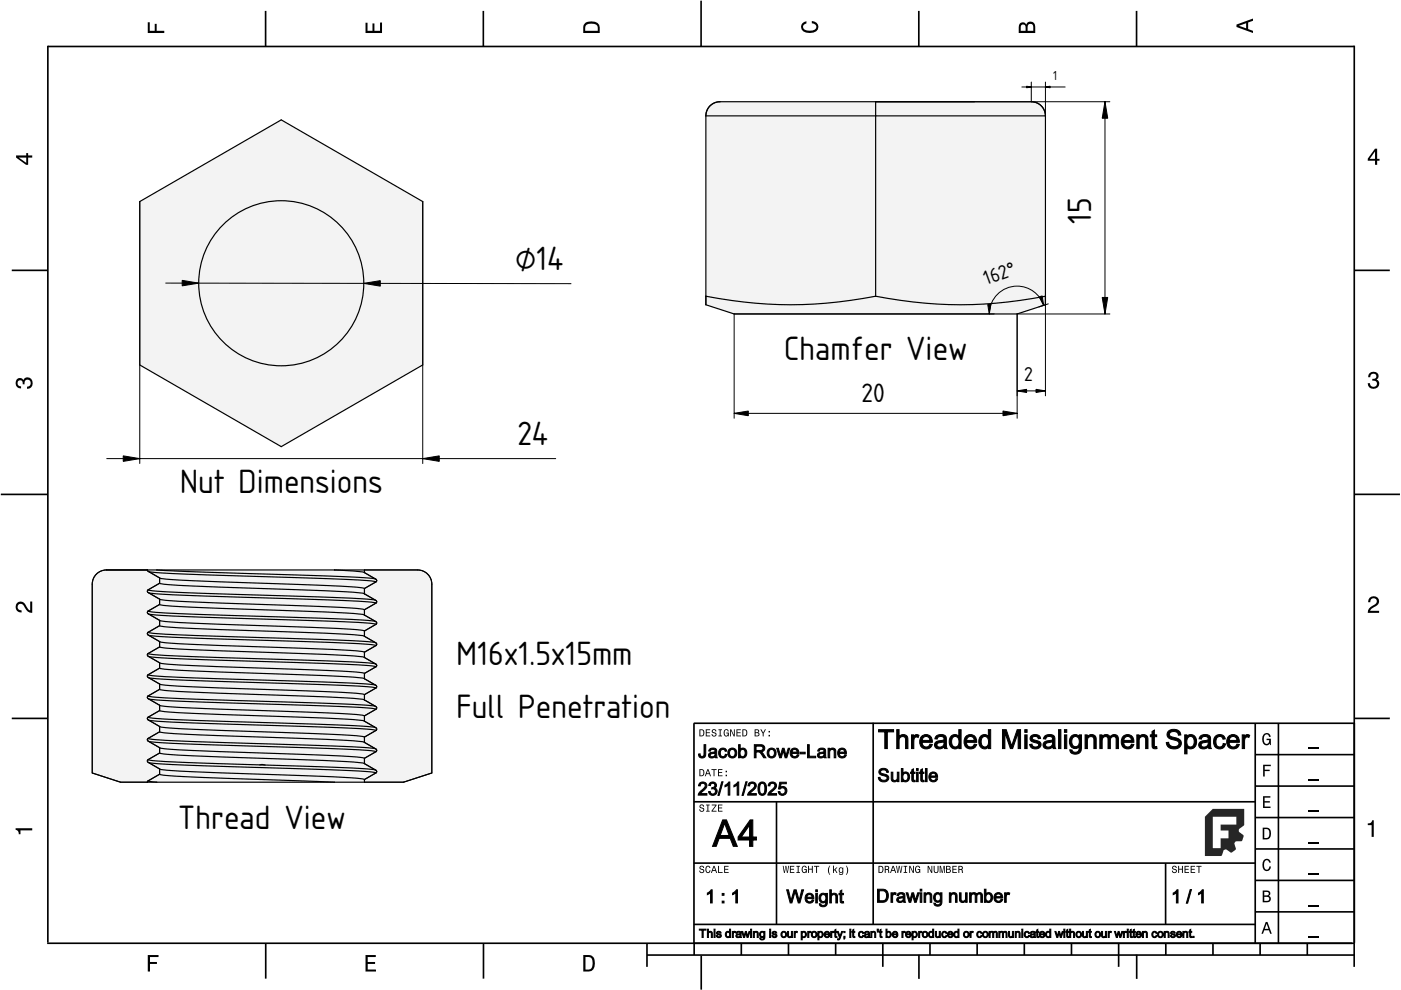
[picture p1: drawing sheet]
<svg xmlns="http://www.w3.org/2000/svg" width="297mm" height="210mm" viewBox="0 0 297 210" stroke-linecap="round" stroke-linejoin="round" font-family="sans-serif">
<defs><g id="words">
<g font-size="6.7">
<text x="231.3" y="47.4" transform="rotate(-90 231.3 47.4)">15</text>
<text x="109.2" y="57.2">⌀14</text>
<text x="166.2" y="76.4">Chamfer View</text>
<text x="109.7" y="94.3">24</text>
<text x="38.1" y="104.6">Nut Dimensions</text>
<text x="96.7" y="141">M16x1.5x15mm</text>
<text x="96.7" y="152.1">Full Penetration</text>
<text x="37.8" y="175.7">Thread View</text>
</g>
<text font-size="5.3" x="182.6" y="85.2">20</text>
<g font-size="4">
<text x="209.2" y="60.5" transform="rotate(-20 209.2 60.5)">162°</text>
<text x="217.2" y="80.8">2</text>
</g>
<text font-size="2.6" x="223.3" y="16.9">1</text>
</g></defs>
<g fill="none" stroke="#000" stroke-width=".35">
<path d="M10.1 9.9h277.1M10.1 9.7v190.1M56.3 2.3v7.6M102.5 2.3v7.6M148.6 .1v9.8M194.8 2.3v7.6M241 2.3v7.6M287.1 9.7v195.3M2.5 57.3h7.5M287.2 57.3h7.5M.2 104.8h10M287.2 104.8h9.6"/>
<path d="M2.5 152.3h7.5M147.1 153.3h140.1M147.1 153.3v46.7M185.1 153.2v42.8M266.1 160h21.1M266.1 153.3v46.7M271.1 153.3v46.7M287.2 152.3h7.5M147.1 170h119.1M164.6 170v26M266.1 180h21.1M266.1 173.3h21.1"/>
<path d="M266.1 166.7h21.1M10 200h277.2M56.3 200v7.5M102.5 200v7.5M137.2 200v5M147.1 196h119.1M147.1 183h119.1M147.2 200v2.5M157.2 200v2.5M167.2 200v2.5M177.2 200v2.5M187.2 200v5"/>
<path d="M197.2 200v2.5M207.2 200v2.5M217.2 200v2.5M227.2 200v2.5M237.2 200v5M247.1 183v13M247.2 200v2.5M257.2 200v2.5M266.1 193.3h21.1M266.1 186.7h21.1M267.2 200v2.5M277.2 200v2.5"/>
<path d="M137.1 202.5h150.1M148.7 202.6v7.2M194.8 202.4v5.1M241 202.4v5.1"/>
</g>
<g fill="#000">
<path d="M31.3 4.7h.5v1.8h1v-1.4h.4v1.4h1.6v.5h-3.5z" fill-rule="evenodd"/>
<path d="M77.5 4.8h.4v1.7h1.1v-1.5h.4v1.5h1.2v-1.7h.4v2.2h-3.5z" fill-rule="evenodd"/>
<path d="M124.1 4.9a2.19 2.19 0 0 0-.4 2.1h3.5v-1.2a1.42 1.42 0 0 0-1.8-1.3zM124.4 5.2a2.14 2.14 0 0 1 2.3 .3v1h-2.6v-1z" fill-rule="evenodd"/>
<path d="M170.1 4.9l.9-.4v.5a.7 .7 0 0 0-.7 .5 .7 .7 0 0 0 .3 .8 1.69 1.69 0 0 0 2.5-.6 .9 .9 0 0 0-1-.8v-.5a1.24 1.24 0 0 1 1.4 1.1 1.24 1.24 0 0 1-1 1.4 2.22 2.22 0 0 1-2.5-.7l-.2-.5z" fill-rule="evenodd"/>
<path d="M216.2 5l-.2 .8v1.2h3.5v-1.3a.98 .98 0 0 0-.7-1.1 .98 .98 0 0 0-1.2 .6 .84 .84 0 0 0-1.4-.2zM216.5 5.3a.54 .54 0 0 1 .7-.1 .54 .54 0 0 1 .2 .6v.7h-1zM218 5.2a.62 .62 0 0 1 .7-.1 .62 .62 0 0 1 .4 .6v.8h-1.2z" fill-rule="evenodd"/>
<path d="M262.2 5.2v.5l3.5 1.3v-.5l-1.1-.3v-1.4l1.1-.4v-.5zM262.7 5.5l1.5-.6v1.1z" fill-rule="evenodd"/>
<path d="M3.4 33v.4l2.1 1.5h.5v-1.5h.8v-.4h-.8v-.5h-.4v.5zM4 33.4h1.6v1.1z" fill-rule="evenodd"/>
<path d="M291.5 31.5l-1.5 2.1v.5h1.5v.8h.5v-.8h.5v-.4h-.5v-2.2zM291.5 32.1v1.6h-1.1z" fill-rule="evenodd"/>
<path d="M3.6 80.4a.86 .86 0 0 1 1.4 .2 1.06 1.06 0 0 1 1.2-.5 1.06 1.06 0 0 1 .7 1.2 1.1 1.1 0 0 1-1.2 1.1v-.4a.71 .71 0 0 0 .8-1 .71 .71 0 0 0-1.3-.1v.6h-.4a.61 .61 0 0 0-.3-.8 .61 .61 0 0 0-.8 .2 .61 .61 0 0 0 .2 .8l.6 .2v.5a1.15 1.15 0 0 1-1.2-.7 1.15 1.15 0 0 1 .3-1.3z" fill-rule="evenodd"/>
<path d="M290.4 79.1a1.08 1.08 0 0 1 1.3-.2 1.08 1.08 0 0 1 .5 1.3l-.3 .3a1.06 1.06 0 0 1 .5 1.3 1.06 1.06 0 0 1-1.2 .6 1.1 1.1 0 0 1-1.2-1.2h.5a.71 .71 0 0 0 .9 .8 .71 .71 0 0 0 .1-1.2l-.5-.1v-.4a.61 .61 0 0 0 .7-.3 .61 .61 0 0 0-.2-.8 .61 .61 0 0 0-.8 .2l-.2 .6h-.4z" fill-rule="evenodd"/>
<path d="M3.6 127.9a1.22 1.22 0 0 1 2 .7l.4 .6 .4 .2v-1.9h.4v2.4a1.8 1.8 0 0 1-1.7-1.4 .71 .71 0 0 0-.9-.5 .71 .71 0 0 0-.5 .9 .71 .71 0 0 0 .9 .5v.5a1.18 1.18 0 0 1-1.2-.7 1.18 1.18 0 0 1 .2-1.3z" fill-rule="evenodd"/>
<path d="M290.4 126.7a1.18 1.18 0 0 1 1.9 .3 1.18 1.18 0 0 1-1 1.7l-.5 .4-.3 .4h1.9v.4h-2.4a1.8 1.8 0 0 1 1.4-1.7 .71 .71 0 0 0 .5-.9 .71 .71 0 0 0-.9-.5 .71 .71 0 0 0-.5 .9h-.4z" fill-rule="evenodd"/>
<path d="M148.3 154.6v1.5h.5a.77 .77 0 0 0 .6-.7 .77 .77 0 0 0-.6-.8zM148.5 154.8a.58 .58 0 0 1 .6 .6 .58 .58 0 0 1-.6 .6zM149.6 154.6v1.5h1v-.1h-.8v-.6h.7v-.1h-.7v-.5h.8v-.2zM151 154.7a.53 .53 0 0 0 0 .6 .53 .53 0 0 0 .6 .2 .32 .32 0 0 1-.2 .5 .32 .32 0 0 1-.4-.4h-.1a.5 .5 0 0 0 .6 .6 .5 .5 0 0 0 .2-.9l-.4-.1a.28 .28 0 0 1-.1-.3 .28 .28 0 0 1 .3-.2 .28 .28 0 0 1 .2 .4h.2a.51 .51 0 0 0-.3-.5 .51 .51 0 0 0-.6 .1zM152.3 154.6v.2h.3v1.2h-.3v.1h.8v-.1h-.3v-1.2h.3v-.2zM153.6 154.8a.81 .81 0 0 0 .5 1.4l.3-.3 .1 .2v-.8h-.5v.2h.3l-.2 .5a.6 .6 0 0 1-.5-.6 .6 .6 0 0 1 .5-.6l.2 .3h.2l-.2-.4a.53 .53 0 0 0-.7 .1zM154.8 154.6v1.5h.2v-1.2l.6 1.2h.2v-1.5h-.2v1.3l-.6-1.3zM156.1 154.6v1.5h1v-.1h-.8v-.6h.7v-.1h-.7v-.5h.8v-.2zM157.4 154.6v1.5h.5a.77 .77 0 0 0 .6-.7 .77 .77 0 0 0-.6-.8zM157.6 154.8a.58 .58 0 0 1 .6 .6 .58 .58 0 0 1-.6 .6zM160 154.6v1.5h.6a.42 .42 0 0 0 .4-.3 .42 .42 0 0 0-.2-.5l.2-.2-.1-.4zM160.2 154.8h.3a.23 .23 0 0 1 .3 .2 .23 .23 0 0 1-.3 .3h-.3zM160.2 155.4h.3a.26 .26 0 0 1 .3 .3 .26 .26 0 0 1-.3 .3h-.3zM161.2 154.6l.5 .9v.6h.2v-.6l.5-.9h-.2l-.4 .7-.4-.7zM162.9 155.8v.3h.3v-.3zM162.9 155v.3h.3v-.3z" fill-rule="evenodd"/>
<path d="M267.9 155.8a.85 .85 0 0 1 .9-.4 .85 .85 0 0 1 .6 .8h-.3l-.1-.2a.49 .49 0 0 0-.4-.3 .49 .49 0 0 0-.5 .3 1.2 1.2 0 0 0 .4 1.7 .66 .66 0 0 0 .6-.8h-.6v-.3h1v1.4h-.2l-.1-.4-.3 .3a.85 .85 0 0 1-1.2-.6v-1.1z" fill-rule="evenodd"/>
<path d="M3.3 175.6h3.5v.5h-2.5v.8h-.3a.77 .77 0 0 0-.7-1z" fill-rule="evenodd"/>
<path d="M148.4 170.7a.53 .53 0 0 0 0 .6 .53 .53 0 0 0 .6 .2 .32 .32 0 0 1-.2 .5 .32 .32 0 0 1-.4-.4h-.2a.5 .5 0 0 0 .7 .5 .5 .5 0 0 0 .2-.8l-.4-.1a.28 .28 0 0 1-.1-.4 .28 .28 0 0 1 .3-.1 .28 .28 0 0 1 .2 .3h.2a.51 .51 0 0 0-.3-.4 .51 .51 0 0 0-.6 .1zM149.7 170.6v.2h.3v1.1h-.3v.2h.8v-.2h-.3v-1.1h.3v-.2zM150.9 170.6v.2h.8l-.9 1.3h1.1v-.2h-.8l.8-1.3zM152.2 170.6v1.5h1v-.2h-.8v-.5h.7v-.2h-.7v-.4h.8v-.2z" fill-rule="evenodd"/>
<path d="M148.3 163.1v1.5h.5a.77 .77 0 0 0 .6-.8 .77 .77 0 0 0-.6-.7zM148.5 163.3a.58 .58 0 0 1 .6 .5 .58 .58 0 0 1-.6 .6zM150 163.1l-.6 1.5h.2l.2-.5h.6l.1 .5h.2l-.5-1.5zM150.1 163.3l.2 .7h-.4zM150.8 163.1v.2h.5v1.3h.2v-1.3h.4v-.2zM152.2 163.1v1.5h1v-.2h-.8v-.5h.7v-.2h-.7v-.4h.8v-.2zM153.8 164.3v.3h.3v-.3zM153.8 163.4v.3h.3v-.3z" fill-rule="evenodd"/>
<path d="M267.8 168.8h1.5v.3h-1.2v.8h1.1v.3h-1.1v.8h1.3v.3h-1.6z" fill-rule="evenodd"/>
<path d="M267.8 162.1h1.6v.3h-1.3v.8h1.1v.3h-1.1v1.1h-.3z" fill-rule="evenodd"/>
<path d="M267.7 175.5v2.5h.8a1.37 1.37 0 0 0 .7-2.2 1.56 1.56 0 0 0-1.5-.3zM268.1 175.8a.98 .98 0 0 1 1.1 .7 .98 .98 0 0 1-.7 1.2h-.4z" fill-rule="evenodd"/>
<path d="M290 174.6a.77 .77 0 0 0 .9-.7h.4v3.5h-.5v-2.5h-.8z" fill-rule="evenodd"/>
<path d="M148.4 183.7a.53 .53 0 0 0 0 .6 .53 .53 0 0 0 .6 .2 .32 .32 0 0 1-.2 .5 .32 .32 0 0 1-.4-.4h-.2a.5 .5 0 0 0 .7 .5 .5 .5 0 0 0 .2-.8l-.4-.1a.28 .28 0 0 1-.1-.4 .28 .28 0 0 1 .3-.1 .28 .28 0 0 1 .2 .3h.2a.51 .51 0 0 0-.3-.4 .51 .51 0 0 0-.6 .1zM149.7 183.8l-.1 .2a.67 .67 0 0 0 0 .8 .67 .67 0 0 0 .9 .2l.1-.5h-.2l-.2 .4a.61 .61 0 0 1-.4-.6 .61 .61 0 0 1 .4-.6l.2 .3h.2l-.2-.3a.5 .5 0 0 0-.7 .1zM151.3 183.6l-.6 1.5h.2l.2-.5h.6l.1 .5h.2l-.5-1.5zM151.4 183.8l.2 .7h-.4zM152.2 183.6v1.5h1v-.2h-.8v-1.3zM153.5 183.6v1.5h1v-.2h-.8v-.5h.7v-.2h-.7v-.4h.8v-.2z" fill-rule="evenodd"/>
<path d="M166 183.6l.2 1.5h.2l.2-1.3 .2 1.3h.2l.3-1.5h-.2l-.2 1.3-.2-1.3h-.2l-.2 1.3-.2-1.3zM167.5 183.6v1.5h.9v-.2h-.7v-.5h.6v-.2h-.6v-.4h.7v-.2zM168.9 183.6v.2h.2v1.1h-.2v.2h.7v-.2h-.3v-1.1h.3v-.2zM170.1 183.8a.82 .82 0 0 0 .5 1.3l.3-.2 .2 .2v-.8h-.6v.2h.4l-.2 .4a.6 .6 0 0 1-.5-.6 .6 .6 0 0 1 .4-.6l.2 .3h.2l-.1-.3a.53 .53 0 0 0-.8 .1zM171.3 183.6v1.5h.2v-.7h.6v.7h.2v-1.5h-.2v.6h-.6v-.6zM172.6 183.6v.2h.4v1.3h.2v-1.3h.5v-.2zM175.9 183.5a1.35 1.35 0 0 0 .1 2 1.84 1.84 0 0 1 0-2zM176.6 183.5v1.6h.2v-.4l.2-.2 .3 .6h.3l-.5-.8 .5-.4h-.3l-.5 .5v-.9zM177.9 184a.59 .59 0 0 0-.1 .8 .59 .59 0 0 0 .7 .3l.1-.2a.31 .31 0 0 1-.1 .4 .31 .31 0 0 1-.5-.1h-.1a.47 .47 0 0 0 .5 .3 .47 .47 0 0 0 .4-.5v-1.1h-.2v.2l-.3-.2zM178.1 184.2l.1-.1a.42 .42 0 0 1 .4 .4 .42 .42 0 0 1-.4 .4l-.2-.2zM179.3 183.5a1.85 1.85 0 0 1 0 2 1.22 1.22 0 0 0 0-2z" fill-rule="evenodd"/>
<path d="M186.3 183.6v1.5h.5a.77 .77 0 0 0 .6-.8 .77 .77 0 0 0-.6-.7zM186.5 183.8a.58 .58 0 0 1 .6 .5 .58 .58 0 0 1-.6 .6zM187.6 183.6v1.5h.2v-.7a.45 .45 0 0 1 .5 .2 .45 .45 0 0 1 .1 .5l.2-.1-.3-.7a.42 .42 0 0 0 .2-.4 .42 .42 0 0 0-.4-.3zM187.8 183.8h.2a.26 .26 0 0 1 .3 .2 .26 .26 0 0 1-.3 .3h-.2zM189.3 183.6l-.6 1.5h.2l.2-.5h.6l.1 .5h.2l-.5-1.5zM189.4 183.8l.2 .7h-.5zM190 183.6l.3 1.5h.1l.3-1.3 .2 1.3h.2l.2-1.5h-.1l-.2 1.3-.2-1.3h-.2l-.2 1.3-.2-1.3zM191.6 183.6v.2h.3v1.1h-.3v.2h.7v-.2h-.2v-1.1h.2v-.2zM192.8 183.6v1.5h.2v-1.2l.5 1.2h.3v-1.5h-.2v1.2l-.6-1.2zM194.2 183.8a.81 .81 0 0 0 .5 1.3l.3-.2 .1 .2v-.8h-.5v.2h.3l-.2 .4a.6 .6 0 0 1-.5-.6 .6 .6 0 0 1 .5-.6l.2 .3h.2l-.2-.3a.53 .53 0 0 0-.7 .1zM196.7 183.6v1.5h.2v-1.2l.5 1.2h.3v-1.5h-.2v1.2l-.6-1.2zM198 183.6v.9a.52 .52 0 0 0 .5 .6 .52 .52 0 0 0 .5-.6v-.9h-.2v.9a.33 .33 0 0 1-.3 .4 .33 .33 0 0 1-.3-.4v-.9zM199.2 183.6v1.5h.2v-1.4l.3 1.4h.2l.2-1.4v1.4h.2v-1.5h-.3l-.2 1.3-.3-1.3zM200.6 183.6v1.5h.5a.42 .42 0 0 0 .5-.3 .42 .42 0 0 0-.3-.5l.2-.2-.1-.4zM200.8 183.8h.3a.23 .23 0 0 1 .2 .2 .23 .23 0 0 1-.2 .2h-.3zM200.8 184.4h.3a.26 .26 0 0 1 .3 .2 .26 .26 0 0 1-.3 .3h-.3zM201.9 183.6v1.5h1v-.2h-.8v-.5h.7v-.2h-.7v-.4h.8v-.2zM203.2 183.6v1.5h.2v-.7a.45 .45 0 0 1 .5 .2 .45 .45 0 0 1 .1 .5l.2-.1-.3-.7a.42 .42 0 0 0 .2-.4 .42 .42 0 0 0-.4-.3zM203.4 183.8h.2a.26 .26 0 0 1 .3 .2 .26 .26 0 0 1-.3 .3h-.2z" fill-rule="evenodd"/>
<path d="M248.6 183.7a.53 .53 0 0 0 0 .6 .53 .53 0 0 0 .6 .2 .32 .32 0 0 1-.2 .5 .32 .32 0 0 1-.3-.4h-.2a.5 .5 0 0 0 .6 .5 .5 .5 0 0 0 .2-.8l-.4-.1a.28 .28 0 0 1-.1-.4 .28 .28 0 0 1 .3-.1 .28 .28 0 0 1 .2 .3h.2a.51 .51 0 0 0-.3-.4 .51 .51 0 0 0-.6 .1zM249.8 183.6v1.5h.2v-.7h.6v.7h.2v-1.5h-.2v.6h-.6v-.6zM251.1 183.6v1.5h1v-.2h-.8v-.5h.7v-.2h-.7v-.4h.8v-.2zM252.4 183.6v1.5h1v-.2h-.8v-.5h.7v-.2h-.7v-.4h.8v-.2zM253.6 183.6v.2h.5v1.3h.2v-1.3h.5v-.2z" fill-rule="evenodd"/>
<path d="M268.4 195.5l-1 2.5h.4l.2-.8h1l.3 .8h.3l-.9-2.5zM268.5 195.8l.4 1.1h-.7z" fill-rule="evenodd"/>
<path d="M267.7 188.8v2.5h1a.7 .7 0 0 0 .7-.5 .7 .7 0 0 0-.4-.8 .61 .61 0 0 0 .3-.8 .61 .61 0 0 0-.7-.4zM268 189.1h.6a.38 .38 0 0 1 .4 .4 .38 .38 0 0 1-.5 .3h-.5zM268 190.2h.6a.44 .44 0 0 1 .5 .4 .44 .44 0 0 1-.5 .4h-.6z" fill-rule="evenodd"/>
<path d="M267.9 182.4a.85 .85 0 0 1 .9-.3 .85 .85 0 0 1 .6 .8h-.3l-.1-.2a.47 .47 0 0 0-.4-.3 .47 .47 0 0 0-.4 .2 1.21 1.21 0 0 0 .4 1.8 .64 .64 0 0 0 .5-.7h.4a.89 .89 0 0 1-.8 1 .89 .89 0 0 1-1-.7v-1.2z" fill-rule="evenodd"/>
<path d="M31.3 202.5h2.3v.4h-1.8v1.1h1.5v.4h-1.5v1.6h-.5z" fill-rule="evenodd"/>
<path d="M77.5 202.5h2.2v.4h-1.7v1.1h1.5v.4h-1.5v1.2h1.7v.4h-2.2z" fill-rule="evenodd"/>
<path d="M123.7 202.5v3.5h1.1a1.42 1.42 0 0 0 1.3-1.8 1.38 1.38 0 0 0-1.3-1.7zM124.1 202.9l1.1 .1a1.89 1.89 0 0 1 0 2.5l-1.1 .1z" fill-rule="evenodd"/>
</g>
<path d="M277.5 158.7h2.1M277.5 178.7h2.1M277.5 172h2.1M277.5 165.4h2.1M277.5 198.7h2.1M277.5 192h2.1M277.5 185.4h2.1" fill="none" stroke="#000" stroke-width=".25"/>
<g fill="#000" stroke="#000" stroke-width=".21">
<path d="M153.2 173.8h.8l2.3 5.6h-.8l-.7-1.7h-2.3l-.6 1.7h-.8zM153.6 174.4l-.9 2.7h1.9zM159.1 173.8h.5v3.7h.8v.6h-.8v1.3h-.7v-1.3h-2.4v-.6zM158.9 174.9l-1.7 2.6h1.7z"/>
<path d="M148.3 197h1.4v.2h-.6v1.6h-.2v-1.6h-.6zM150 197h.2v.6a.46 .46 0 0 1 .5-.1 .46 .46 0 0 1 .3 .5v.8h-.2v-.8a.31 .31 0 0 0-.4-.3 .31 .31 0 0 0-.2 .4v.7h-.2zM151.4 197h.2v.3h-.2zM151.4 197.5h.2v1.3h-.2zM152 197.6l.2-.1a.5 .5 0 0 1 .7 .3h-.2a.25 .25 0 0 0-.3-.2 .25 .25 0 0 0-.2 .3l.1 .1a.44 .44 0 0 1 .6 .2 .44 .44 0 0 1-.2 .5h-.7l-.1-.3h.2a.29 .29 0 0 0 .3 .3 .29 .29 0 0 0 .3-.4h-.1a.46 .46 0 0 1-.6-.2 .46 .46 0 0 1 0-.5zM153.9 197.6l.4-.1 .4 .1v-.6h.2v1.8h-.2v-.2a.62 .62 0 0 1-.9-.1 .62 .62 0 0 1 .1-.9zM154.1 197.8a.45 .45 0 0 0-.1 .6 .45 .45 0 0 0 .6 .1v-.7l-.3-.2zM155.3 197.5h.2v.2l.3-.2 .1 .2a.29 .29 0 0 0-.4 .1 .29 .29 0 0 0 0 .3v.7h-.2zM156.1 197.6h.1a.57 .57 0 0 1 .8-.1 .57 .57 0 0 1 .1 .7l.1 .6h-.2l-.1-.2a.45 .45 0 0 1-.6 .2 .45 .45 0 0 1-.1-.7l.7-.1a.32 .32 0 0 0-.3-.4 .32 .32 0 0 0-.3 .3h-.2zM156.3 198.3a.31 .31 0 0 0 .3 .4 .31 .31 0 0 0 .3-.4v-.2zM157.3 197.5h.2l.3 1 .2-1h.3l.2 1 .3-1h.2l-.4 1.3h-.2l-.3-1-.2 1h-.3zM159.1 197h.3v.3h-.3zM159.1 197.5h.3v1.3h-.3zM159.7 197.5h.2v.2a.46 .46 0 0 1 .6-.2 .46 .46 0 0 1 .3 .5v.8h-.3v-.8a.3 .3 0 0 0-.2-.4 .3 .3 0 0 0-.3 .3l-.1 .9h-.2zM161.2 197.6l.2-.1 .6 .1v-.1h.2v1.1a.56 .56 0 0 1-.4 .7 .56 .56 0 0 1-.7-.4h.2a.36 .36 0 0 0 .5 .2 .36 .36 0 0 0 .1-.5 .61 .61 0 0 1-.8-.1 .61 .61 0 0 1 .1-.9zM161.4 197.8a.44 .44 0 0 0-.1 .6 .44 .44 0 0 0 .6 .1 .44 .44 0 0 0 .1-.6 .44 .44 0 0 0-.6-.1zM163.2 197h.2v.3h-.2zM163.2 197.5h.2v1.3h-.2zM163.8 197.6l.2-.1a.5 .5 0 0 1 .7 .3h-.2a.25 .25 0 0 0-.3-.2 .25 .25 0 0 0-.2 .3l.1 .1a.44 .44 0 0 1 .6 .2 .44 .44 0 0 1-.2 .5h-.7l-.1-.3h.2a.29 .29 0 0 0 .3 .3 .29 .29 0 0 0 .3-.4h-.1a.46 .46 0 0 1-.6-.2 .46 .46 0 0 1 0-.5zM165.6 198.1a.65 .65 0 0 1 1.3 0 .65 .65 0 0 1-1.3 0zM165.9 197.8a.44 .44 0 0 0-.1 .7 .44 .44 0 0 0 .7-.2l-.1-.5-.2-.2zM167 197.5h.2v.7a.32 .32 0 0 0 .3 .4 .32 .32 0 0 0 .3-.4v-.7h.2v1.3h-.2v-.2a.46 .46 0 0 1-.5 .2 .46 .46 0 0 1-.3-.5zM168.4 197.5h.2v.2l.4-.2v.2a.29 .29 0 0 0-.3 .1 .29 .29 0 0 0-.1 .3v.7h-.2zM169.9 197.5h.2v.2a.59 .59 0 0 1 .9 .4 .59 .59 0 0 1-.9 .5v.7h-.2zM170.2 197.8l-.1 .6 .2 .2a.47 .47 0 0 0 .5-.5 .47 .47 0 0 0-.5-.4zM171.3 197.5h.2v.2l.3-.2 .1 .2a.29 .29 0 0 0-.4 .1 .29 .29 0 0 0 0 .3v.7h-.2zM172 198.1a.65 .65 0 0 1 1.3 0 .65 .65 0 0 1-1.3 0zM172.3 197.8a.44 .44 0 0 0 0 .7 .44 .44 0 0 0 .7-.2l-.1-.5-.3-.2zM173.4 197.5h.2v.2a.59 .59 0 0 1 .9 .4 .59 .59 0 0 1-.9 .5v.7h-.2zM173.7 197.8l-.1 .6 .2 .2a.47 .47 0 0 0 .5-.5 .47 .47 0 0 0-.5-.4zM174.9 197.6a.6 .6 0 0 1 .7-.1 .6 .6 0 0 1 .3 .7h-.9a.37 .37 0 0 0 .2 .4 .37 .37 0 0 0 .5-.2h.2a.65 .65 0 0 1-1 .3 .65 .65 0 0 1 0-1.1zM175.1 197.7l-.1 .3h.7l-.2-.3zM176.1 197.5h.2v.2l.4-.2 .1 .2a.29 .29 0 0 0-.4 .1 .29 .29 0 0 0-.1 .3v.7h-.2zM177 197.2l.2-.2v.5h.2v.2h-.2v.7l.3 .4a.32 .32 0 0 1-.4-.1 .32 .32 0 0 1-.1-.3v-.7h-.2zM177.5 197.5h.2l.4 1 .4-1h.2l-.5 1.3a.45 .45 0 0 1-.6 .5v-.2h.2l.2-.3zM178.9 197.5h.3v.2h-.3zM178.9 198.5h.3l-.1 .4-.1 .2zM180.2 197h.2v.3h-.2zM180.2 197.5h.2v1.3h-.2zM180.8 197.2l.2-.2v.5h.2v.2h-.2v.7l.3 .4a.32 .32 0 0 1-.4-.1 .32 .32 0 0 1-.1-.3v-.7h-.2zM182.2 197.6l.6-.1 .3 .4h-.2l-.1-.2a.44 .44 0 0 0-.6 .4 .44 .44 0 0 0 .6 .4l.1-.2h.2a.61 .61 0 0 1-.8 .4 .61 .61 0 0 1-.2-.9zM183.4 197.6h.1a.57 .57 0 0 1 .7-.1 .57 .57 0 0 1 .2 .7v.6h-.2l-.1-.2a.45 .45 0 0 1-.6 .2 .45 .45 0 0 1-.1-.7l.7-.1a.32 .32 0 0 0-.3-.4 .32 .32 0 0 0-.3 .3h-.2zM183.5 198.3a.31 .31 0 0 0 .3 .4 .31 .31 0 0 0 .3-.4v-.2zM184.6 197.5h.2v.2a.46 .46 0 0 1 .6-.2 .46 .46 0 0 1 .3 .5v.8h-.2v-.8a.3 .3 0 0 0-.3-.4 .3 .3 0 0 0-.3 .3l-.1 .9h-.2zM186 197h.2v.6h-.2zM186.6 197.2l.2-.2v.5h.2v.2h-.2v.7l.2 .4a.32 .32 0 0 1-.3-.1 .32 .32 0 0 1-.1-.3v-.7h-.2zM187.8 197h.3v.6a.59 .59 0 0 1 .9 .5 .59 .59 0 0 1-1 .5v.2h-.2zM188.2 197.8a.44 .44 0 0 0-.2 .6 .44 .44 0 0 0 .6 .1v-.7l-.2-.2zM189.3 197.6a.6 .6 0 0 1 .8-.1 .6 .6 0 0 1 .3 .7h-1a.37 .37 0 0 0 .3 .4 .37 .37 0 0 0 .4-.2h.3a.65 .65 0 0 1-1 .3 .65 .65 0 0 1-.1-1.1zM189.5 197.7l-.1 .3h.7l-.2-.3zM191.2 197.5h.2v.2l.4-.2 .1 .2a.29 .29 0 0 0-.4 .1 .29 .29 0 0 0-.1 .3v.7h-.2zM192.2 197.6a.6 .6 0 0 1 .7-.1 .6 .6 0 0 1 .3 .7h-1a.37 .37 0 0 0 .3 .4 .37 .37 0 0 0 .4-.2h.3a.65 .65 0 0 1-1 .3 .65 .65 0 0 1 0-1.1zM192.3 197.7l-.1 .3h.7l-.2-.3zM193.4 197.5h.2v.2a.59 .59 0 0 1 .9 .4 .59 .59 0 0 1-.9 .5v.7h-.2zM193.7 197.8l-.1 .6 .2 .2a.47 .47 0 0 0 .5-.5 .47 .47 0 0 0-.5-.4zM194.8 197.5h.2v.2l.4-.2v.2a.29 .29 0 0 0-.3 .1 .29 .29 0 0 0-.1 .3v.7h-.2zM195.5 198.1a.65 .65 0 0 1 1.3 0 .65 .65 0 0 1-1.3 0zM195.9 197.8a.44 .44 0 0 0-.1 .7 .44 .44 0 0 0 .7-.2l-.1-.5-.3-.2zM197 197.6l.4-.1 .3 .1v-.6h.3v1.8h-.2v-.2a.62 .62 0 0 1-.9-.1 .62 .62 0 0 1 .1-.9zM197.2 197.8a.45 .45 0 0 0-.2 .6 .45 .45 0 0 0 .7 .1v-.7l-.3-.2zM198.3 197.5h.2v.7a.32 .32 0 0 0 .4 .4 .32 .32 0 0 0 .2-.4v-.7h.3v1.3h-.2v-.2a.46 .46 0 0 1-.6 .2 .46 .46 0 0 1-.3-.5zM199.8 197.6l.6-.1 .4 .4h-.3l-.1-.2a.44 .44 0 0 0-.5 .4 .44 .44 0 0 0 .6 .4l.1-.2h.2a.61 .61 0 0 1-.9 .4 .61 .61 0 0 1-.2-.9zM201.1 197.6a.6 .6 0 0 1 .7-.1 .6 .6 0 0 1 .3 .7h-1a.37 .37 0 0 0 .3 .4 .37 .37 0 0 0 .4-.2h.3a.65 .65 0 0 1-1 .3 .65 .65 0 0 1 0-1.1zM201.2 197.7l-.1 .3h.7l-.2-.3zM202.4 197.6l.3-.1 .4 .1v-.6h.2v1.8h-.2v-.2a.62 .62 0 0 1-.8-.1 .62 .62 0 0 1 .1-.9zM202.5 197.8a.45 .45 0 0 0-.1 .6 .45 .45 0 0 0 .6 .1v-.7l-.2-.2zM204.3 198.1a.65 .65 0 0 1 1.3 0 .65 .65 0 0 1-1.3 0zM204.6 197.8a.44 .44 0 0 0-.1 .7 .44 .44 0 0 0 .7-.2l-.1-.5-.2-.2zM205.7 197.5h.2v.2l.4-.2v.2a.29 .29 0 0 0-.4 .1 .29 .29 0 0 0 0 .3v.7h-.2zM207.2 197.6l.7-.1 .3 .4h-.2l-.1-.2a.44 .44 0 0 0-.6 .4 .44 .44 0 0 0 .6 .4l.1-.2h.2a.61 .61 0 0 1-.9 .4 .61 .61 0 0 1-.1-.9zM208.3 198.1a.65 .65 0 0 1 1.3 0 .65 .65 0 0 1-1.3 0zM208.6 197.8a.44 .44 0 0 0 0 .7 .44 .44 0 0 0 .7-.2l-.1-.5-.3-.2zM209.7 197.5h.2v.2a.43 .43 0 0 1 .8 0l.2-.2 .4 .1 .1 1.2h-.2v-.8a.27 .27 0 0 0-.2-.4 .27 .27 0 0 0-.3 .3v.9h-.2v-.9a.29 .29 0 0 0-.4-.2 .29 .29 0 0 0-.2 .4v.7h-.2zM211.8 197.5h.2v.2a.43 .43 0 0 1 .7 0l.3-.2 .4 .1 .1 1.2h-.2v-.8a.27 .27 0 0 0-.2-.4 .27 .27 0 0 0-.3 .3v.9h-.3v-.9a.29 .29 0 0 0-.3-.2 .29 .29 0 0 0-.2 .4v.7h-.2zM213.8 197.5h.2v.7a.32 .32 0 0 0 .4 .4 .32 .32 0 0 0 .3-.4v-.7h.2v1.3h-.2v-.2a.46 .46 0 0 1-.6 .2 .46 .46 0 0 1-.3-.5zM215.2 197.5h.2v.2a.46 .46 0 0 1 .6-.2 .46 .46 0 0 1 .3 .5v.8h-.2v-.8a.3 .3 0 0 0-.3-.4 .3 .3 0 0 0-.3 .3v.9h-.3zM216.6 197h.3v.3h-.3zM216.6 197.5h.3v1.3h-.3zM217.3 197.6l.6-.1 .3 .4h-.2l-.1-.2a.44 .44 0 0 0-.5 .4 .44 .44 0 0 0 .5 .4l.2-.2h.2a.61 .61 0 0 1-.9 .4 .61 .61 0 0 1-.2-.9zM218.5 197.6h.1a.57 .57 0 0 1 .7-.1 .57 .57 0 0 1 .2 .7l.1 .6h-.3v-.2a.45 .45 0 0 1-.7 .2 .45 .45 0 0 1-.1-.7l.8-.1a.32 .32 0 0 0-.3-.4 .32 .32 0 0 0-.4 .3h-.2zM218.7 198.3a.31 .31 0 0 0 .2 .4 .31 .31 0 0 0 .4-.4v-.2zM219.8 197.2l.2-.2v.5h.2v.2h-.2v.7l.3 .4a.32 .32 0 0 1-.4-.1 .32 .32 0 0 1-.1-.3v-.7h-.1zM220.5 197.6a.6 .6 0 0 1 .7-.1 .6 .6 0 0 1 .3 .7h-.9a.37 .37 0 0 0 .3 .4 .37 .37 0 0 0 .4-.2h.2a.65 .65 0 0 1-.9 .3 .65 .65 0 0 1-.1-1.1zM220.7 197.7l-.1 .3h.7l-.2-.3zM221.8 197.6l.4-.1 .4 .1v-.6h.2v1.8h-.2v-.2a.62 .62 0 0 1-.9-.1 .62 .62 0 0 1 .1-.9zM222 197.8a.45 .45 0 0 0-.1 .6 .45 .45 0 0 0 .6 .1v-.7l-.3-.2zM223.7 197.5h.2l.3 1 .2-1h.3l.2 1 .3-1h.2l-.4 1.3h-.2l-.3-1-.2 1h-.2zM225.6 197h.2v.3h-.2zM225.6 197.5h.2v1.3h-.2zM226.2 197.2l.2-.2v.5h.2v.2h-.2v.7l.2 .4a.32 .32 0 0 1-.3-.1 .32 .32 0 0 1-.1-.3v-.7h-.2zM226.8 197h.2v.6a.46 .46 0 0 1 .5-.1 .46 .46 0 0 1 .3 .5v.8h-.2v-.8a.31 .31 0 0 0-.4-.3 .31 .31 0 0 0-.2 .4v.7h-.2zM228.1 198.1a.65 .65 0 0 1 1.3 0 .65 .65 0 0 1-1.3 0zM228.4 197.8a.44 .44 0 0 0 0 .7 .44 .44 0 0 0 .7-.2l-.1-.5-.3-.2zM229.5 197.5h.2v.7a.32 .32 0 0 0 .3 .4 .32 .32 0 0 0 .3-.4v-.7h.2v1.3h-.1v-.2a.46 .46 0 0 1-.6 .2 .46 .46 0 0 1-.3-.5zM231 197.2l.2-.2v.5h.2v.2h-.2v.7l.2 .4a.32 .32 0 0 1-.3-.1 .32 .32 0 0 1-.1-.3v-.7h-.2zM232.2 198.1a.65 .65 0 0 1 1.2 0 .65 .65 0 0 1-1.2 0zM232.5 197.8a.44 .44 0 0 0-.1 .7 .44 .44 0 0 0 .7-.2l-.1-.5-.2-.2zM233.5 197.5h.3v.7a.32 .32 0 0 0 .3 .4 .32 .32 0 0 0 .3-.4v-.7h.2v1.3h-.2v-.2a.46 .46 0 0 1-.6 .2 .46 .46 0 0 1-.3-.5zM235 197.5h.1v.2l.4-.2 .1 .2a.29 .29 0 0 0-.4 .1 .29 .29 0 0 0 0 .3v.7h-.2zM236.3 197.5h.2l.3 1 .3-1h.2l.2 1 .3-1h.2l-.4 1.3h-.2l-.2-1-.3 1h-.2zM238.2 197.5h.2v.2l.4-.2v.2a.29 .29 0 0 0-.3 .1 .29 .29 0 0 0-.1 .3v.7h-.2zM239 197h.2v.3h-.2zM239 197.5h.2v1.3h-.2zM239.6 197.2l.2-.2v.5h.2v.2h-.2v.7l.3 .4a.32 .32 0 0 1-.4-.1 .32 .32 0 0 1-.1-.3v-.7h-.1zM240.3 197.2l.2-.2v.5h.2v.2h-.2v.7l.2 .4a.32 .32 0 0 1-.3-.1 .32 .32 0 0 1-.1-.3v-.7h-.2zM241 197.6a.6 .6 0 0 1 .7-.1 .6 .6 0 0 1 .3 .7h-1a.37 .37 0 0 0 .3 .4 .37 .37 0 0 0 .5-.2h.2a.65 .65 0 0 1-1 .3 .65 .65 0 0 1 0-1.1zM241.2 197.7l-.1 .3h.7l-.2-.3zM242.2 197.5h.2v.2a.46 .46 0 0 1 .6-.2 .46 .46 0 0 1 .3 .5v.8h-.3v-.8a.3 .3 0 0 0-.2-.4 .3 .3 0 0 0-.3 .3l-.1 .9h-.2zM244.4 197.6l.6-.1 .3 .4h-.2l-.1-.2a.44 .44 0 0 0-.6 .4 .44 .44 0 0 0 .6 .4l.1-.2h.2a.61 .61 0 0 1-.8 .4 .61 .61 0 0 1-.2-.9zM245.4 198.1a.65 .65 0 0 1 1.3 0 .65 .65 0 0 1-1.3 0zM245.8 197.8a.44 .44 0 0 0-.1 .7 .44 .44 0 0 0 .7-.2l-.1-.5-.3-.2zM246.8 197.5h.2v.2a.46 .46 0 0 1 .6-.2 .46 .46 0 0 1 .3 .5v.8h-.2v-.8a.3 .3 0 0 0-.3-.4 .3 .3 0 0 0-.3 .3v.9h-.3zM248.3 197.6l.2-.1a.5 .5 0 0 1 .7 .3h-.2a.25 .25 0 0 0-.3-.2 .25 .25 0 0 0-.2 .3l.1 .1a.44 .44 0 0 1 .5 .2 .44 .44 0 0 1-.1 .5h-.7l-.2-.3h.3a.29 .29 0 0 0 .3 .3 .29 .29 0 0 0 .2-.4h-.1a.46 .46 0 0 1-.5-.2 .46 .46 0 0 1 0-.5zM249.6 197.6a.6 .6 0 0 1 .7-.1 .6 .6 0 0 1 .3 .7h-1a.37 .37 0 0 0 .3 .4 .37 .37 0 0 0 .5-.2h.2a.65 .65 0 0 1-1 .3 .65 .65 0 0 1 0-1.1zM249.8 197.7l-.2 .3h.8l-.2-.3zM250.8 197.5h.2v.2a.46 .46 0 0 1 .5-.2 .46 .46 0 0 1 .3 .5v.8h-.2v-.8a.3 .3 0 0 0-.2-.4 .3 .3 0 0 0-.4 .3v.9h-.2zM252.2 197.2l.3-.2v.5h.2v.2h-.2v.7l.2 .4a.32 .32 0 0 1-.4-.1 .32 .32 0 0 1-.1-.3v-.7h-.1zM252.9 198.5h.3v.3h-.3z"/>
</g>
<path d="M257.1 171.5l-1.6 1.7v8.3h3.3l.3-.2 .4-1 .3-.2 1.1 .6h.3l.8-.6-.3-1.3 .2-.3 1.2-.1 .3-.2 .3-1-1-.9v-.3l1.1-1v-3.5zM257.1 173.2h5v1.6h-3.3v1.3h1.7v1.6h-1.7v2.1h-1.7z" fill-rule="evenodd" fill="#212529"/>
<g fill="#000" stroke="#000" stroke-width=".21">
<path d="M149.3 157.9h.3v1.9a.77 .77 0 0 1-.7 .9 .77 .77 0 0 1-.8-.8l.3-.1a.43 .43 0 0 0 .5 .6 .43 .43 0 0 0 .4-.6zM150.4 158.9a.87 .87 0 0 1 1-.3 .87 .87 0 0 1 .6 .8l.1 1.3h-.4l-.1-.3a.74 .74 0 0 1-.9 .3 .74 .74 0 0 1-.4-.8l.4-.3 .9-.2a.51 .51 0 0 0-.4-.5 .51 .51 0 0 0-.6 .4l-.3-.1zM150.7 159.9a.36 .36 0 0 0 0 .5 .36 .36 0 0 0 .5 0l.4-.3v-.4zM152.7 158.8a.86 .86 0 0 1 1.4 .4l-.3 .1a.55 .55 0 0 0-.8-.4 .55 .55 0 0 0-.3 .8 .55 .55 0 0 0 .4 .7 .55 .55 0 0 0 .7-.5l.3 .1a.93 .93 0 0 1-1.2 .6 .93 .93 0 0 1-.5-1.3zM154.6 158.8a1.01 1.01 0 0 1 1.5 .2 1.01 1.01 0 0 1-.2 1.4 1.01 1.01 0 0 1-1.5-.2v-.9zM154.8 159.1a.74 .74 0 0 0-.1 .9 .74 .74 0 0 0 .9 .3 .73 .73 0 0 0 .3-1 .73 .73 0 0 0-1.1-.2zM156.6 157.9h.3v1a.88 .88 0 0 1 1.2-.1 .88 .88 0 0 1 .2 1.1 .79 .79 0 0 1-.5 .8 .79 .79 0 0 1-.9-.3v.3h-.3zM157.1 159.1a.73 .73 0 0 0-.2 .9 .73 .73 0 0 0 .8 .3 .74 .74 0 0 0 .3-.9 .74 .74 0 0 0-.8-.4zM159.9 157.9h1.3a.77 .77 0 0 1 .9 .6 .77 .77 0 0 1-.7 .9l1 1.3h-.5l-.7-1.1-.5-.2h-.4v1.3h-.4zM160.3 158.2v.9h.8a.48 .48 0 0 0 .7-.4 .48 .48 0 0 0-.6-.5zM163 158.8a1.01 1.01 0 0 1 1.4 .2 1.01 1.01 0 0 1-.2 1.4 1.01 1.01 0 0 1-1.4-.2l-.1-.9zM163.2 159.1a.74 .74 0 0 0-.2 .9 .74 .74 0 0 0 .9 .3 .73 .73 0 0 0 .3-1 .73 .73 0 0 0-1-.2zM164.7 158.7h.3l.5 1.5 .4-1.5h.3l.5 1.5 .4-1.5h.3l-.6 2h-.3l-.4-1.6-.4 1.6h-.4zM167.8 158.9a.94 .94 0 0 1 1.1-.2 .94 .94 0 0 1 .5 1h-1.5a.59 .59 0 0 0 .4 .7 .59 .59 0 0 0 .7-.4l.4 .1a1 1 0 0 1-1.4 .5 1 1 0 0 1-.3-1.5zM168.1 159l-.2 .5h1.1a.56 .56 0 0 0-.3-.6 .56 .56 0 0 0-.6 .1zM169.7 159.5h1v.3h-1zM171.2 157.9h.4v2.4h1.3v.4h-1.7zM173.5 158.9a.87 .87 0 0 1 1-.3 .87 .87 0 0 1 .6 .8l.1 1.3h-.4l-.1-.3a.74 .74 0 0 1-.9 .3 .74 .74 0 0 1-.4-.8l.4-.3 .9-.2a.51 .51 0 0 0-.4-.5 .51 .51 0 0 0-.6 .4l-.3-.1zM173.8 159.9a.36 .36 0 0 0 0 .5 .36 .36 0 0 0 .5 0l.4-.3v-.4zM175.6 158.7h.3v.2a.72 .72 0 0 1 .8-.3 .72 .72 0 0 1 .5 .8v1.3h-.3v-1.3a.5 .5 0 0 0-.6-.5 .5 .5 0 0 0-.4 .7v1.1h-.3zM177.9 158.9a.94 .94 0 0 1 1.1-.2 .94 .94 0 0 1 .5 1h-1.5a.59 .59 0 0 0 .4 .7 .59 .59 0 0 0 .7-.4l.3 .1a1 1 0 0 1-1.4 .5 1 1 0 0 1-.3-1.5zM178.1 159l-.1 .5h1.1a.56 .56 0 0 0-.3-.6 .56 .56 0 0 0-.7 .1z"/>
<path d="M186.3 154.7h3.2v.5h-1.4v3.5h-.5v-3.5h-1.3zM190.1 154.7h.5v1.4a1.04 1.04 0 0 1 1.2-.3 1.04 1.04 0 0 1 .7 1.1v1.8h-.5v-1.8a.71 .71 0 0 0-.8-.7 .71 .71 0 0 0-.6 .9v1.6h-.5zM193.3 155.8h.4v.5a.71 .71 0 0 1 1.1-.4l-.1 .5a.65 .65 0 0 0-.8 0 .65 .65 0 0 0-.2 .8v1.5h-.4zM195.4 156.1a1.36 1.36 0 0 1 1.6-.2 1.36 1.36 0 0 1 .7 1.5h-2.2a.85 .85 0 0 0 .6 1 .85 .85 0 0 0 1.1-.6h.5a1.43 1.43 0 0 1-2 .8 1.43 1.43 0 0 1-.6-2zM195.8 156.4l-.3 .6h1.7a.8 .8 0 0 0-.5-.8 .8 .8 0 0 0-.9 .2zM198.5 156a1.41 1.41 0 0 1 2.1 .4l.2 2.3h-.5l-.1-.3a1.2 1.2 0 0 1-2.1-.4 1.27 1.27 0 0 1 1.5-1l.3-.1a.41 .41 0 0 0 .2-.4 .41 .41 0 0 0-.4-.3l-.8 .1-.2 .4-.5-.1zM198.8 157.6a.54 .54 0 0 0 .1 .7 .54 .54 0 0 0 .7 0 .9 .9 0 0 0 .6-1zM201.7 156.1a1.07 1.07 0 0 1 1.6 0v-1.4h.5v4h-.5v-.3a1.25 1.25 0 0 1-1.6 .1 1.25 1.25 0 0 1-.4-1.5zM202 156.4a1.26 1.26 0 0 0 .5 2 1.18 1.18 0 0 0 .8-1.1 1.18 1.18 0 0 0-.8-1.1zM204.8 156.1a1.36 1.36 0 0 1 1.6-.2 1.36 1.36 0 0 1 .7 1.5h-2.2a.85 .85 0 0 0 .6 1 .85 .85 0 0 0 1.1-.6h.5a1.43 1.43 0 0 1-2 .8 1.43 1.43 0 0 1-.6-2zM205.2 156.4l-.3 .6h1.7a.8 .8 0 0 0-.5-.8 .8 .8 0 0 0-.9 .2zM207.9 156.1a1.07 1.07 0 0 1 1.7 0v-1.4h.4v4h-.4v-.3a1.25 1.25 0 0 1-1.6 .1 1.25 1.25 0 0 1-.5-1.5zM208.2 156.4a1.26 1.26 0 0 0 .6 2 1.18 1.18 0 0 0 .8-1.1 1.18 1.18 0 0 0-.8-1.1zM212.5 154.7h.8l1.2 3.4 1.2-3.4h.7v4h-.5v-3.3l-1.2 3.3h-.5l-1.1-3.4v3.4h-.6zM217.3 154.7h.5v.6h-.5zM217.3 155.8h.5v2.9h-.5zM218.6 156.1a1.22 1.22 0 0 1 2 .5h-.5a.65 .65 0 0 0-.6-.5 .65 .65 0 0 0-.6 .5l.3 .3a1.42 1.42 0 0 1 1.5 1 1.24 1.24 0 0 1-1.2 .9 1.24 1.24 0 0 1-1.2-.9l.5-.1a.7 .7 0 0 0 .7 .6 .7 .7 0 0 0 .7-.6l-.2-.2a1.66 1.66 0 0 1-1.6-1zM221.6 156a1.41 1.41 0 0 1 2 .4l.2 2.3h-.5l-.1-.3a1.2 1.2 0 0 1-2.1-.4 1.27 1.27 0 0 1 1.6-1l.2-.1a.41 .41 0 0 0 .2-.4 .41 .41 0 0 0-.4-.3l-.7 .1-.3 .4-.5-.1zM221.8 157.6a.54 .54 0 0 0 .1 .7 .54 .54 0 0 0 .7 0 .9 .9 0 0 0 .6-1zM224.4 154.7h.5v4h-.5zM225.7 154.7h.5v.6h-.5zM225.7 155.8h.5v2.9h-.5zM227.1 156.1a1.15 1.15 0 0 1 1.7 .1v-.4h.5v2.5a1.32 1.32 0 0 1-.8 1.5 1.32 1.32 0 0 1-1.6-.6l-.1-.2h.5a.82 .82 0 0 0 1.1 .4 .82 .82 0 0 0 .4-1.1 1.26 1.26 0 0 1-1.6 .2 1.26 1.26 0 0 1-.5-1.5zM227.5 156.4a1.08 1.08 0 0 0-.3 1.2 1.08 1.08 0 0 0 1.1 .7 1.1 1.1 0 0 0 .6-1.2 1.1 1.1 0 0 0-1.1-.9zM230.1 155.8h.4v.4a1.04 1.04 0 0 1 1.3-.4 1.04 1.04 0 0 1 .6 1.1v1.8h-.5v-1.8a.72 .72 0 0 0-.8-.8 .72 .72 0 0 0-.6 1v1.6h-.4zM233.2 155.8h.4v.4a.98 .98 0 0 1 1.7 .1 .95 .95 0 0 1 1.1-.6 .95 .95 0 0 1 .7 1v2h-.5v-1.8a.64 .64 0 0 0-.7-.7 .64 .64 0 0 0-.5 .8v1.7h-.5v-1.9a.63 .63 0 0 0-.7-.6 .63 .63 0 0 0-.5 .8v1.7h-.5zM238.1 156.1a1.36 1.36 0 0 1 1.6-.2 1.36 1.36 0 0 1 .7 1.5h-2.2a.85 .85 0 0 0 .7 1 .85 .85 0 0 0 1-.6h.5a1.43 1.43 0 0 1-2 .8 1.43 1.43 0 0 1-.6-2zM238.5 156.4l-.2 .6h1.6a.8 .8 0 0 0-.5-.8 .8 .8 0 0 0-.9 .2zM241 155.8h.5v.4a1.04 1.04 0 0 1 1.2-.4 1.04 1.04 0 0 1 .7 1.1v1.8h-.5v-1.8a.72 .72 0 0 0-.8-.8 .72 .72 0 0 0-.6 1v1.6h-.5zM244.3 155.1l.4-.3v1h.5v.4h-.5v1.7a.33 .33 0 0 0 .2 .4 .33 .33 0 0 0 .3 0l.1 .4a.73 .73 0 0 1-.8 0 .73 .73 0 0 1-.2-.8v-1.7h-.4v-.4h.4zM247.7 155a1.58 1.58 0 0 1 2.7 .8l-.6 .1a1.01 1.01 0 0 0-.8-.8 1.01 1.01 0 0 0-1.1 .6l.4 .5a3 3 0 0 1 2.1 1 1.33 1.33 0 0 1-1.8 1.6 1.37 1.37 0 0 1-1.3-1.4h.5a1.15 1.15 0 0 0 1 .9 1.15 1.15 0 0 0 1.2-.7 1.51 1.51 0 0 0-1.6-.8 1.04 1.04 0 0 1-.9-.7 1.04 1.04 0 0 1 .2-1.1zM251.2 155.8h.4v.4a1.19 1.19 0 0 1 1.5-.3 1.19 1.19 0 0 1 .6 1.3 1.22 1.22 0 0 1-.6 1.4 1.22 1.22 0 0 1-1.4-.2v1.4h-.5zM251.9 156.4a1.24 1.24 0 0 0 .5 2 1.2 1.2 0 0 0 .8-1.1 1.2 1.2 0 0 0-.8-1.2zM254.6 156a1.41 1.41 0 0 1 2 .4l.2 2.3h-.5l-.1-.3a1.2 1.2 0 0 1-2.1-.4 1.27 1.27 0 0 1 1.6-1l.2-.1a.41 .41 0 0 0 .2-.4 .41 .41 0 0 0-.4-.3l-.7 .1-.3 .4-.5-.1zM254.8 157.6a.54 .54 0 0 0 .1 .7 .54 .54 0 0 0 .7 0 .9 .9 0 0 0 .6-1zM257.7 156.1a1.24 1.24 0 0 1 2.1 .6h-.5a.8 .8 0 0 0-1-.5 .8 .8 0 0 0-.5 1.1 .81 .81 0 0 0 .5 1.1 .81 .81 0 0 0 1-.7h.5a1.32 1.32 0 0 1-1.6 1 1.32 1.32 0 0 1-.9-1.7zM260.5 156.1a1.36 1.36 0 0 1 1.6-.2 1.36 1.36 0 0 1 .7 1.5h-2.2a.85 .85 0 0 0 .6 1 .85 .85 0 0 0 1-.6h.6a1.43 1.43 0 0 1-2 .8 1.43 1.43 0 0 1-.6-2zM260.9 156.4l-.3 .6h1.6a.8 .8 0 0 0-.4-.8 .8 .8 0 0 0-.9 .2zM263.4 155.8h.4v.5a.71 .71 0 0 1 1.2-.4l-.2 .5a.65 .65 0 0 0-.8 0 .65 .65 0 0 0-.1 .8v1.5h-.5z"/>
<path d="M148.4 166a.91 .91 0 0 1 1.4 .2 .91 .91 0 0 1-.5 1.3l-.8 .8h1.4v.3h-1.9a3.2 3.2 0 0 1 1.4-1.6 .53 .53 0 0 0-.2-.9 .53 .53 0 0 0-.7 .5h-.4zM150.6 166a.74 .74 0 0 1 1.1 0 .74 .74 0 0 1-.2 1.1 .87 .87 0 0 1 0 1.5 .87 .87 0 0 1-1.3-.7l.4-.1a.56 .56 0 0 0 .6 .5 .56 .56 0 0 0 .5-.7 .56 .56 0 0 0-.8-.3v-.3a.48 .48 0 0 0 .7-.4 .48 .48 0 0 0-.5-.6 .48 .48 0 0 0-.5 .6l-.3-.1zM153 165.8h.3l-.8 2.8h-.3zM153.7 166.5l.8-.7h.2v2.8h-.3v-2.2l-.7 .4zM155.6 166.5l.8-.7h.2v2.8h-.3v-2.2l-.7 .4zM158.1 165.8h.3l-.8 2.8h-.3zM158.9 166a.91 .91 0 0 1 1.4 .2 .91 .91 0 0 1-.5 1.3l-.8 .8h1.4v.3h-1.9a3.2 3.2 0 0 1 1.3-1.6 .53 .53 0 0 0-.2-.9 .53 .53 0 0 0-.7 .5h-.3zM161.1 166a.99 .99 0 0 1 1.2 .1 .99 .99 0 0 1 .2 1.1 1.01 1.01 0 0 1-.2 1.1 1.01 1.01 0 0 1-1.1 .2 2.12 2.12 0 0 1-.1-2.5zM161.3 166.2a1.88 1.88 0 0 0 .2 2.1h.3a1.72 1.72 0 0 0 0-2.2zM163.1 166a.91 .91 0 0 1 1.5 .2 .91 .91 0 0 1-.6 1.3l-.7 .8h1.3v.3h-1.8a3.2 3.2 0 0 1 1.3-1.6 .53 .53 0 0 0-.2-.9 .53 .53 0 0 0-.7 .5h-.3zM165.3 165.8h1.4v.4h-1.1l-.1 .7a.92 .92 0 0 1 1.3 .5 .92 .92 0 0 1-.6 1.2 .92 .92 0 0 1-1.2-.7l.4-.1a.62 .62 0 0 0 .7 .5 .62 .62 0 0 0 .5-.7 .62 .62 0 0 0-.7-.6l-.5 .3h-.3z"/>
<path d="M186.5 163.2a1.09 1.09 0 0 1 1.9 .5l-.4 .1a.65 .65 0 0 0-.6-.6 .65 .65 0 0 0-.7 .6l.4 .2a1.12 1.12 0 0 1 1.3 1.1 1.16 1.16 0 0 1-1.2 .7 1.16 1.16 0 0 1-1-1h.4a.76 .76 0 0 0 .7 .6 .76 .76 0 0 0 .8-.5l-.4-.4a1.03 1.03 0 0 1-1.2-1.2zM189 163.7h.3v1.1a.5 .5 0 0 0 .5 .7 .5 .5 0 0 0 .4-.7v-1.1h.4v2h-.3v-.3a.71 .71 0 0 1-.9 .4 .71 .71 0 0 1-.4-.8zM191.1 163h.3v.9a.88 .88 0 0 1 1.2 0 .88 .88 0 0 1 .2 1.1 .79 .79 0 0 1-.5 .7 .79 .79 0 0 1-.9-.2v.2h-.3zM191.6 164.1a.73 .73 0 0 0-.2 .9 .73 .73 0 0 0 .8 .4 .74 .74 0 0 0 .4-.9 .74 .74 0 0 0-.9-.5zM193.3 163.2l.4-.2v.7h.3v.3h-.3v1.2v.2h.3v.3a.5 .5 0 0 1-.5 0 .5 .5 0 0 1-.2-.6v-1.1h-.2v-.3h.2zM194.3 163h.4v.3h-.4zM194.3 163.7h.4v2h-.4zM195.2 163.2l.4-.2v.7h.3v.3h-.3v1.2v.2h.3v.3a.5 .5 0 0 1-.5 0 .5 .5 0 0 1-.2-.6v-1.1h-.2v-.3h.2zM196.2 163h.4v2.7h-.4zM197.2 164a.94 .94 0 0 1 1.1-.2 .94 .94 0 0 1 .5 1h-1.5a.59 .59 0 0 0 .4 .7 .59 .59 0 0 0 .7-.4h.4a1 1 0 0 1-1.4 .5 1 1 0 0 1-.3-1.4zM197.5 164.1l-.2 .4h1.1a.56 .56 0 0 0-.3-.5 .56 .56 0 0 0-.6 .1z"/>
<path d="M150 189.4l.8-.7h.2v2.7h-.3v-2.1l-.7 .4zM153.1 189.4h.4v.4h-.4zM153.1 191.1h.4v.3h-.4zM155.3 189.4l.8-.7h.3v2.7h-.4v-2.1l-.7 .4z"/>
<path d="M166.8 188.7h.4l.5 2.4 .7-2.4h.4l.6 2.4 .6-2.4h.4l-.8 2.7h-.4l-.6-2.4-.7 2.4h-.4zM171 189.7a.94 .94 0 0 1 1.1-.2 .94 .94 0 0 1 .4 1h-1.5a.59 .59 0 0 0 .5 .7 .59 .59 0 0 0 .7-.4h.3a1 1 0 0 1-1.4 .6 1 1 0 0 1-.3-1.5zM171.2 189.8l-.1 .4h1.1a.56 .56 0 0 0-.3-.5 .56 .56 0 0 0-.7 .1zM173 188.7h.3v.4h-.3zM173 189.4h.3v2h-.3zM173.9 189.6l.6-.2 .6 .3v-.3h.3v1.8a.88 .88 0 0 1-.6 1 .88 .88 0 0 1-1.1-.6l.3 .1a.57 .57 0 0 0 .8 .2 .57 .57 0 0 0 .3-.7 .97 .97 0 0 1-1.3-.3 .97 .97 0 0 1 .1-1.3zM174.2 189.9a.72 .72 0 0 0-.2 .8 .72 .72 0 0 0 .8 .4 .7 .7 0 0 0 .3-1 .7 .7 0 0 0-.9-.2zM175.9 188.7h.4v1a.71 .71 0 0 1 .8-.3 .71 .71 0 0 1 .5 .8v1.2h-.4v-1.2a.49 .49 0 0 0-.6-.5 .49 .49 0 0 0-.3 .6v1.1h-.4zM178.1 188.9l.4-.2v.7h.3v.3h-.3v1.2v.2h.3l.1 .3a.5 .5 0 0 1-.6 0 .5 .5 0 0 1-.2-.5v-1.2h-.2v-.3h.2z"/>
<path d="M186.1 188.5h.9a1.41 1.41 0 0 1 1.3 1.3 1.41 1.41 0 0 1-.9 1.5h-1.3zM186.4 188.9v2.1h.6a1.07 1.07 0 0 0 1-1.1 1.07 1.07 0 0 0-1-1zM188.9 189.3h.3v.3l.2-.3h.4l.2 .1-.1 .3a.45 .45 0 0 0-.6 0 .45 .45 0 0 0-.1 .6v1h-.3zM190.3 189.5a.87 .87 0 0 1 1-.3 .87 .87 0 0 1 .6 .8l.1 1.3h-.4l-.1-.2a.74 .74 0 0 1-.9 .3 .74 .74 0 0 1-.4-.9l.4-.3 .9-.2a.51 .51 0 0 0-.4-.5 .51 .51 0 0 0-.6 .4h-.3zM190.6 190.5a.36 .36 0 0 0 0 .5 .36 .36 0 0 0 .5 .1l.4-.3v-.5zM192.1 189.3h.4l.4 1.6 .4-1.6h.4l.4 1.6 .5-1.6h.3l-.6 2h-.4l-.4-1.5-.4 1.5h-.4zM195.1 188.5h.3v.4h-.3zM195.1 189.3h.3v2h-.3zM195.9 189.3h.3v.3a.72 .72 0 0 1 .9-.3 .72 .72 0 0 1 .5 .8v1.2h-.4v-1.2a.5 .5 0 0 0-.5-.6 .5 .5 0 0 0-.4 .7v1.1h-.4zM198.2 189.5l.6-.2 .6 .2v-.2h.3v1.7a.88 .88 0 0 1-.6 1.1 .88 .88 0 0 1-1.1-.6h.3a.57 .57 0 0 0 .8 .3 .57 .57 0 0 0 .3-.8 .97 .97 0 0 1-1.4-.2 .97 .97 0 0 1 .2-1.3zM198.4 189.7a.72 .72 0 0 0-.1 .9 .72 .72 0 0 0 .8 .3 .7 .7 0 0 0 .3-.9 .7 .7 0 0 0-1-.3zM201.3 189.3h.3v.3a.72 .72 0 0 1 .9-.3 .72 .72 0 0 1 .4 .8v1.2h-.3v-1.2a.5 .5 0 0 0-.6-.6 .5 .5 0 0 0-.4 .7v1.1h-.3zM203.4 189.3h.4v1.1a.5 .5 0 0 0 .5 .7 .5 .5 0 0 0 .4-.7v-1.1h.4v2h-.4v-.3a.71 .71 0 0 1-.8 .3 .71 .71 0 0 1-.5-.8zM205.6 189.3h.3v.3a.68 .68 0 0 1 1.2 0 .65 .65 0 0 1 .7-.3 .65 .65 0 0 1 .5 .6v1.4h-.3v-1.3a.45 .45 0 0 0-.5-.5 .45 .45 0 0 0-.4 .6v1.2h-.3v-1.3a.46 .46 0 0 0-.6-.4 .46 .46 0 0 0-.3 .7v1h-.3zM208.7 188.5h.3v1a.88 .88 0 0 1 1.2 0 .88 .88 0 0 1 .2 1.1 .79 .79 0 0 1-.5 .7 .79 .79 0 0 1-.9-.2v.2h-.3zM209.2 189.7a.73 .73 0 0 0-.2 .9 .73 .73 0 0 0 .8 .4 .74 .74 0 0 0 .4-.9 .74 .74 0 0 0-.9-.5zM211 189.5a.94 .94 0 0 1 1.1-.1 .94 .94 0 0 1 .5 1h-1.5a.59 .59 0 0 0 .4 .7 .59 .59 0 0 0 .7-.4h.4a1 1 0 0 1-1.4 .5 1 1 0 0 1-.3-1.5zM211.3 189.7l-.2 .4h1.1a.56 .56 0 0 0-.3-.5 .56 .56 0 0 0-.6 .1zM213 189.3h.3v.3l.2-.3h.4l.2 .1-.1 .3a.45 .45 0 0 0-.6 0 .45 .45 0 0 0-.1 .6v1h-.3z"/>
<path d="M248.7 189.4l.8-.7h.3v2.7h-.4v-2.1l-.7 .4zM252.3 188.6h.3l-.8 2.9h-.3zM254.1 189.4l.8-.7h.2v2.7h-.3v-2.1l-.7 .4z"/>
</g>
<g fill="#f1f3f5">
<path d="M29.6 42.7l30-17.3 30 17.3v34.7l-30 17.3-30-17.3z" fill-rule="evenodd"/>
<circle cx="59.6" cy="60.1" r="17.5"/>
</g>
<g fill="none" stroke="#000" stroke-width=".25">
<path d="M29.6 42.7l30-17.3 30 17.3v34.7l-30 17.3-30-17.3z"/>
<circle cx="59.6" cy="60.1" r="17.5"/>
</g>
<path d="M29.6 42.7v55.6M89.6 42.7v55.6M35.1 60l86 .1M117.8 97.2h-95.2" fill="none" stroke="#000" stroke-width=".21"/>
<path d="M38.6 59.4l3.5 .6-3.5 .6zM77.1 60.1l3.5-.6v1.2zM26.1 96.7l3.5 .5-3.5 .6zM89.6 97.2l3.5-.5v1.1z" fill="#000" stroke="#000" stroke-width=".21"/>
<g fill="#f1f3f5">
<path d="M150.5 22.4l1.2-.7 1-.1h66a3 3 0 0 1 3 3v40l-6 2h-60l-6-2v-40l.3-1.3z" fill-rule="evenodd"/>
<path d="M149.7 24.6h36v38.2a90.4 90.4 0 0 1-36 0z" fill-rule="evenodd"/>
<path d="M185.7 24.6h36v38.2a90.4 90.4 0 0 1-36 0z" fill-rule="evenodd"/>
<path d="M149.7 62.8a90.4 90.4 0 0 0 36 0 90.4 90.4 0 0 0 36 0v1.8l-6 2h-60l-6-2z" fill-rule="evenodd"/>
<path d="M150.5 22.4l1.2-.7 1-.1h33v3h-36l.3-1.3z" fill-rule="evenodd"/>
<path d="M185.7 21.6h33a3 3 0 0 1 3 3h-36z" fill-rule="evenodd"/>
</g>
<path d="M149.7 24.6a3 3 0 0 1 3-3h66a3 3 0 0 1 3 3M149.7 24.6v40l6 2h60l6-2v-40M149.7 24.6h72M185.7 21.6v41.2M149.7 62.8a90.4 90.4 0 0 0 36 0M185.7 62.8a90.4 90.4 0 0 0 36 0" fill="none" stroke="#000" stroke-width=".25"/>
<path d="M216.7 18.4h9.1M218.7 17.4v4.2M221.7 17.4v7.2M185.7 21.6h49.6M234.3 21.6v45M210.8 66.6h-55.1v22.1M221.3 64.7a5.9 5.9 0 0 0-6.6-4 5.9 5.9 0 0 0-5 5.9M221.7 64.6v19.3M222.3 64.4l-2 .7M235.3 66.6h-19.6v22.1M155.7 87.6h60M215.7 82.9h6" fill="none" stroke="#000" stroke-width=".21"/>
<path d="M217.7 18.3l1 .1-1 .2zM221.7 18.4l1-.1v.3zM234.3 21.6l.6 3.5h-1.2zM209.4 64.6h.7l-.4 2zM220.3 62.9l.7-.2 .3 2zM233.7 63.1h1.2l-.6 3.5zM155.7 87.6l3-.5v1zM212.7 87.1l3 .5-3 .5zM215.7 82.9l2-.4v.7zM219.7 82.5l2 .4-2 .3z" fill="#000" stroke="#000" stroke-width=".21"/>
<g fill="#f1f3f5">
<path d="M20.2 122a2.99 2.99 0 0 1 2.4-1.2h66a3 3 0 0 1 3 3v40.1l-6 1.9h-60l-6-1.9v-40.1v-.6z" fill-rule="evenodd"/>
<path d="M20.2 122a2.99 2.99 0 0 1 2.4-1.2h8.6l.2 .3 2.4 1.4v1.2l-2.4 1.4a.35 .35 0 0 0-.1 .3 .35 .35 0 0 0 .2 .3l2.3 1.3v1.2l-2.4 1.4a.35 .35 0 0 0-.1 .3 .35 .35 0 0 0 .2 .3l2.3 1.3v1.2l-2.4 1.4a.35 .35 0 0 0-.1 .3 .35 .35 0 0 0 .2 .3l2.3 1.3v1.2l-2.4 1.4a.35 .35 0 0 0-.1 .3 .35 .35 0 0 0 .2 .3l2.3 1.3v1.2l-2.4 1.4a.35 .35 0 0 0-.1 .3 .35 .35 0 0 0 .2 .3l2.3 1.3v1.2l-2.4 1.4a.35 .35 0 0 0-.1 .3 .35 .35 0 0 0 .2 .3l2.3 1.3v1.2l-2.4 1.4a.35 .35 0 0 0-.1 .3 .35 .35 0 0 0 .2 .3l2.3 1.3v1.2l-2.4 1.4a.35 .35 0 0 0-.1 .3 .35 .35 0 0 0 .2 .3l2.3 1.3v1.2l-2.4 1.4a.35 .35 0 0 0-.1 .3 .35 .35 0 0 0 .2 .3l2.3 1.3v1.2l-2.4 1.4-.2 .2h-5.6l-6-1.9v-40.1v-.6z" fill-rule="evenodd"/>
<path d="M77.3 120.8h11.3a3 3 0 0 1 3 3v40.1l-6 1.9h-8.3v-.5l2.4-1.4a.35 .35 0 0 0 .2-.4 .35 .35 0 0 0-.3-.3l-2.3-1.3v-1.1l2.4-1.4a.35 .35 0 0 0 .2-.4 .35 .35 0 0 0-.3-.3l-2.3-1.3v-1.1l2.4-1.4a.35 .35 0 0 0 .2-.4 .35 .35 0 0 0-.3-.3l-2.3-1.3v-1.1l2.4-1.4a.35 .35 0 0 0 .2-.4 .35 .35 0 0 0-.3-.3l-2.3-1.3v-1.1l2.4-1.4a.35 .35 0 0 0 .2-.4 .35 .35 0 0 0-.3-.3l-2.3-1.3v-1.1l2.4-1.4a.35 .35 0 0 0 .2-.4 .35 .35 0 0 0-.3-.3l-2.3-1.3v-1.1l2.4-1.4a.35 .35 0 0 0 .2-.4 .35 .35 0 0 0-.3-.3l-2.3-1.3v-1.1l2.4-1.4a.35 .35 0 0 0 .2-.4 .35 .35 0 0 0-.3-.3l-2.3-1.3v-1.1l2.4-1.4a.35 .35 0 0 0 .2-.4 .35 .35 0 0 0-.3-.3l-2.3-1.3v-1.1l2.4-1.4a.35 .35 0 0 0 .2-.4 .35 .35 0 0 0-.3-.3l-2.3-1.3z" fill-rule="evenodd"/>
<path d="M31.4 156.6l2.4-1.4a132 132 0 0 0 15.4 .9l13.9 .4a117.2 117.2 0 0 1 14.2 .9l2.3 1.3-8.3-.5-30.2-1a72.4 72.4 0 0 1-9.7-.6z" fill-rule="evenodd"/>
<path d="M31.4 152.1l2.4-1.4a125.1 125.1 0 0 0 15.9 .9l13.4 .4a116.4 116.4 0 0 1 14.2 .9l2.3 1.3-8.3-.5-30.2-1a72.4 72.4 0 0 1-9.7-.6z" fill-rule="evenodd"/>
<path d="M31.4 147.6l2.4-1.4a125.9 125.9 0 0 0 15.9 .9l13.4 .4a116.4 116.4 0 0 1 14.2 .9l2.3 1.3-8.3-.5-30.2-1a72.4 72.4 0 0 1-9.7-.6z" fill-rule="evenodd"/>
<path d="M31.4 143.1l2.4-1.4a126.2 126.2 0 0 0 15.9 .9l13.2 .4a119.2 119.2 0 0 1 14.4 .9l2.3 1.3-8.3-.5-30.2-1a72.4 72.4 0 0 1-9.7-.6z" fill-rule="evenodd"/>
<path d="M31.4 138.6l2.4-1.4a124.4 124.4 0 0 0 15.8 .9l13.5 .4a115.9 115.9 0 0 1 14.2 .9l2.3 1.3-8.3-.5-30.2-1a72.4 72.4 0 0 1-9.7-.6z" fill-rule="evenodd"/>
<path d="M31.4 134.1l2.4-1.4a94.6 94.6 0 0 0 13.4 .8l15.8 .5a117.5 117.5 0 0 1 14.3 .9l2.3 1.3-8.3-.5-30.2-1a72.4 72.4 0 0 1-9.7-.6z" fill-rule="evenodd"/>
<path d="M31.4 129.6l2.4-1.4 1.7 .2 4.8 .3 22.8 .8a115.9 115.9 0 0 1 14.2 .9l2.3 1.3-8.3-.5-30.2-1a72.4 72.4 0 0 1-9.7-.6z" fill-rule="evenodd"/>
<path d="M31.4 125.1l2.4-1.4a123.6 123.6 0 0 0 15.8 .9l13.4 .4a117 117 0 0 1 14.3 .9l2.3 1.3-8.3-.5-30.2-1a72.4 72.4 0 0 1-9.7-.6z" fill-rule="evenodd"/>
<path d="M31.5 121.2l8.3 .5 30.2 1a72.4 72.4 0 0 1 9.7 .7l-2.4 1.4-2.2-.3-4.8-.3-28.5-1a43.2 43.2 0 0 1-8-.7z" fill-rule="evenodd"/>
<path d="M31.5 125.7l8.3 .5 30.2 1a72.4 72.4 0 0 1 9.7 .7l-2.4 1.4-1.4-.3-4.9-.3-26-.9a73.2 73.2 0 0 1-11.2-.8z" fill-rule="evenodd"/>
<path d="M31.5 130.2l8.3 .5 30.2 1a72.4 72.4 0 0 1 9.7 .7l-2.4 1.4-1.4-.3-5-.3-25.9-.9a73.2 73.2 0 0 1-11.2-.8z" fill-rule="evenodd"/>
<path d="M31.5 134.7l8.3 .5 30.2 1a72.4 72.4 0 0 1 9.7 .7l-2.4 1.4a134.7 134.7 0 0 0-15.2-.9l-17.1-.6a73.5 73.5 0 0 1-11.2-.8z" fill-rule="evenodd"/>
<path d="M31.5 139.2l8.3 .5 30.2 1a72.4 72.4 0 0 1 9.7 .7l-2.4 1.4-1.4-.3-5.7-.3-28.4-1a43.2 43.2 0 0 1-8-.7z" fill-rule="evenodd"/>
<path d="M31.5 143.7l8.3 .5 30.2 1a72.4 72.4 0 0 1 9.7 .7l-2.4 1.4-1.4-.3-5-.3-25.9-.9a73.6 73.6 0 0 1-11.2-.8z" fill-rule="evenodd"/>
<path d="M31.5 148.2l8.3 .5 30.2 1a72.4 72.4 0 0 1 9.7 .7l-2.4 1.4-2.2-.3-4.9-.3-28.4-1a43.4 43.4 0 0 1-8-.7z" fill-rule="evenodd"/>
<path d="M31.5 152.7l8.3 .5 30.2 1a72.4 72.4 0 0 1 9.7 .7l-2.4 1.4-2.1-.3-4.9-.3-28.6-1a43.3 43.3 0 0 1-7.9-.7z" fill-rule="evenodd"/>
<path d="M31.5 157.2l8.3 .5 30.2 1a72.4 72.4 0 0 1 9.7 .7l-2.4 1.4-1.4-.3-4.9-.3-26.1-.9a72.6 72.6 0 0 1-11.1-.8z" fill-rule="evenodd"/>
<path d="M31.5 161.7l8.3 .5 30.2 1a72.4 72.4 0 0 1 9.7 .7l-2.4 1.4a137 137 0 0 0-15.4-.9l-20.1-.7a43.4 43.4 0 0 1-8-.7z" fill-rule="evenodd"/>
<path d="M31.4 161.1l2.4-1.4a94.8 94.8 0 0 0 13.5 .8l15.8 .5a117.5 117.5 0 0 1 14.2 .9l2.3 1.3-8.3-.5-15.7-.6-14.1-.4a76.8 76.8 0 0 1-10.1-.6z" fill-rule="evenodd"/>
<path d="M33.8 122.5a47.8 47.8 0 0 0 9 .7l32.3 1.3 2.1 .2 .1 1.2a123.5 123.5 0 0 0-15.2-.9l-17.2-.6a70.3 70.3 0 0 1-11.1-.7z" fill-rule="evenodd"/>
<path d="M33.8 127a126.3 126.3 0 0 0 15.9 1l18.3 .6 7.9 .4 1.4 .3v1.1a122.4 122.4 0 0 0-15.1-.9l-26.7-1.1-1.7-.2z" fill-rule="evenodd"/>
<path d="M33.8 131.5a126.6 126.6 0 0 0 16 1l18.8 .6 7.3 .4 1.4 .3v1.1a124 124 0 0 0-15.2-.9l-17.1-.6a70.2 70.2 0 0 1-11.2-.7z" fill-rule="evenodd"/>
<path d="M33.8 136a126.6 126.6 0 0 0 15.9 1l15.5 .5a99.4 99.4 0 0 1 12.1 .8v1.1a122.5 122.5 0 0 0-15.1-.9l-17.2-.6a70.9 70.9 0 0 1-11.2-.7z" fill-rule="evenodd"/>
<path d="M33.8 140.5a66.4 66.4 0 0 0 11.2 .8l30.1 1.2 2.1 .2 .1 1.2a125.7 125.7 0 0 0-15.3-.9l-16.9-.6a72.2 72.2 0 0 1-11.3-.7z" fill-rule="evenodd"/>
<path d="M33.8 145a126.8 126.8 0 0 0 15.9 1l18.2 .6 8 .4 1.4 .3v1.1a123 123 0 0 0-15.1-.9l-17.2-.6a72.3 72.3 0 0 1-11.2-.7z" fill-rule="evenodd"/>
<path d="M33.8 149.5a66.3 66.3 0 0 0 11.2 .8l30.1 1.2 2.1 .2 .1 1.2a122.9 122.9 0 0 0-15.1-.9l-17.2-.6a71.4 71.4 0 0 1-11.2-.7z" fill-rule="evenodd"/>
<path d="M33.8 154a66.5 66.5 0 0 0 11.2 .8l30.2 1.2 2 .2 .1 1.2a123.7 123.7 0 0 0-15.1-.9l-19.6-.7a58.4 58.4 0 0 1-8.8-.6z" fill-rule="evenodd"/>
<path d="M33.8 158.5a125.4 125.4 0 0 0 15.8 1l18.4 .6 7.9 .4 1.4 .3v1.1a123.9 123.9 0 0 0-15.2-.9l-17.1-.6a70.3 70.3 0 0 1-11.2-.7z" fill-rule="evenodd"/>
<path d="M33.8 163a66.3 66.3 0 0 0 11.1 .8l20 .7a101.4 101.4 0 0 1 12.4 .8v.5h-6.4l-28.4-1a56.6 56.6 0 0 1-8.7-.6z" fill-rule="evenodd"/>
<path d="M33.2 120.8h28.1a113 113 0 0 1 15.3 .4l.6 .2 2.4 1.3-7.3-.5z" fill-rule="evenodd"/>
<path d="M31.4 165.6l2.4-1.4a129.7 129.7 0 0 0 15.3 .9l21.8 .7h-35.5a11.9 11.9 0 0 1-4-.2z" fill-rule="evenodd"/>
<path d="M31.4 156.6a156.7 156.7 0 0 0 15.9 .8l29.1 1a7.1 7.1 0 0 1 3.4 .5l-.1 .5a156.7 156.7 0 0 0-15.9-.9l-29.1-1a7.1 7.1 0 0 1-3.4-.5z" fill-rule="evenodd"/>
<path d="M31.4 152.1a156.7 156.7 0 0 0 15.9 .8l29.1 1a7.1 7.1 0 0 1 3.4 .5l-.1 .5a156.7 156.7 0 0 0-15.9-.9l-29.1-1a7.1 7.1 0 0 1-3.4-.5z" fill-rule="evenodd"/>
<path d="M31.4 147.6a156.7 156.7 0 0 0 15.9 .8l29.1 1a7.1 7.1 0 0 1 3.4 .5l-.1 .5a156.7 156.7 0 0 0-15.9-.9l-29.1-1a7.1 7.1 0 0 1-3.4-.5z" fill-rule="evenodd"/>
<path d="M31.4 143.1a156.7 156.7 0 0 0 15.9 .8l29.1 1a7.1 7.1 0 0 1 3.4 .5l-.1 .5a156.7 156.7 0 0 0-15.9-.9l-29.1-1a7.1 7.1 0 0 1-3.4-.5z" fill-rule="evenodd"/>
<path d="M31.4 138.6a156.7 156.7 0 0 0 15.9 .8l29.1 1a7.1 7.1 0 0 1 3.4 .5l-.1 .5a156.7 156.7 0 0 0-15.9-.9l-29.1-1a7.1 7.1 0 0 1-3.4-.5z" fill-rule="evenodd"/>
<path d="M31.4 134.1a156.7 156.7 0 0 0 15.9 .8l29.1 1a7.1 7.1 0 0 1 3.4 .5l-.1 .5a156.7 156.7 0 0 0-15.9-.9l-29.1-1a7.1 7.1 0 0 1-3.4-.5z" fill-rule="evenodd"/>
<path d="M31.3 129.7l.1-.1a156.7 156.7 0 0 0 15.9 .8l29.1 1a7.1 7.1 0 0 1 3.4 .5l-.1 .5a156.7 156.7 0 0 0-15.9-.9l-29.1-1a7.1 7.1 0 0 1-3.4-.5z" fill-rule="evenodd"/>
<path d="M31.4 125.1a156.7 156.7 0 0 0 15.9 .8l29.1 1a7.1 7.1 0 0 1 3.4 .5l-.1 .5a156.7 156.7 0 0 0-15.9-.9l-29.1-1a7.1 7.1 0 0 1-3.4-.5z" fill-rule="evenodd"/>
<path d="M31.4 161.1a164.5 164.5 0 0 0 16.3 .9l22 .6a78.5 78.5 0 0 1 10 .7 .32 .32 0 0 1 0 .6 156.7 156.7 0 0 0-15.9-.9l-29.1-1a7.1 7.1 0 0 1-3.4-.5z" fill-rule="evenodd"/>
<path d="M31.2 120.8l45.8 1.7a5.5 5.5 0 0 1 2.8 .4l-.1 .5a156.7 156.7 0 0 0-15.9-.9l-29.1-1a7.1 7.1 0 0 1-3.4-.5z" fill-rule="evenodd"/>
<path d="M70.9 120.8h6.4v.6a10.6 10.6 0 0 0-3.9-.4z" fill-rule="evenodd"/>
<path d="M31.4 165.6l1.8 .2h-2z" fill-rule="evenodd"/>
<path d="M55.1 162.2h1.1z" fill-rule="evenodd"/>
</g>
<g fill="#f1f3f5" stroke="#000" stroke-width=".21">
<path d="M20.2 122a2.99 2.99 0 0 1 2.4-1.2h8.6l.2 .3 2.4 1.4v1.2l-2.4 1.4a.32 .32 0 0 0 0 .5l2.4 1.4v1.2l-2.4 1.4a.32 .32 0 0 0 0 .5l2.4 1.4v1.2l-2.4 1.4a.32 .32 0 0 0 0 .5l2.4 1.4v1.2l-2.4 1.4a.32 .32 0 0 0 0 .5l2.4 1.4v1.2l-2.4 1.4a.32 .32 0 0 0 0 .5l2.4 1.4v1.2l-2.4 1.4a.32 .32 0 0 0 0 .5l2.4 1.4v1.2l-2.4 1.4a.32 .32 0 0 0 0 .5l2.4 1.4v1.2l-2.4 1.4a.32 .32 0 0 0 0 .5l2.4 1.4v1.2l-2.4 1.4a.32 .32 0 0 0 0 .5l2.4 1.4v1.2l-2.4 1.4-.2 .2h-5.6l-6-1.9v-40.1v-.6z" fill-rule="evenodd"/>
<path d="M77.3 120.8h11.3a3 3 0 0 1 3 3v40.1l-6 1.9h-8.3v-.5l2.4-1.4a.32 .32 0 0 0 0-.6l-2.4-1.4v-1.1l2.4-1.4a.32 .32 0 0 0 0-.6l-2.4-1.4v-1.1l2.4-1.4a.32 .32 0 0 0 0-.6l-2.4-1.4v-1.1l2.4-1.4a.32 .32 0 0 0 0-.6l-2.4-1.4v-1.1l2.4-1.4a.32 .32 0 0 0 0-.6l-2.4-1.4v-1.1l2.4-1.4a.32 .32 0 0 0 0-.6l-2.4-1.4v-1.1l2.4-1.4a.32 .32 0 0 0 0-.6l-2.4-1.4v-1.1l2.4-1.4a.32 .32 0 0 0 0-.6l-2.4-1.4v-1.1l2.4-1.4a.32 .32 0 0 0 0-.6l-2.4-1.4v-1.1l2.4-1.4a.32 .32 0 0 0 0-.6l-2.4-1.4z" fill-rule="evenodd"/>
</g>
<g fill="none" stroke="#000" stroke-width=".25">
<path d="M31.2 120.8h-8.6a3 3 0 0 0-3 3v40.1l6 1.9h5.6M31.2 120.8h2M31.2 120.8l.2 .3 2.4 1.4M31.4 138.6a.32 .32 0 0 0 0 .5l2.4 1.4M31.4 138.6a156.7 156.7 0 0 0 15.9 .8l24.8 .8 7.5 .5M31.4 134.1a.32 .32 0 0 0 0 .5l2.4 1.4M31.4 134.1a156.7 156.7 0 0 0 15.9 .8l24.8 .8 7.5 .5M31.4 129.6a.32 .32 0 0 0 0 .5l2.4 1.4M31.4 129.6a156.7 156.7 0 0 0 15.9 .8l24.8 .8 7.5 .5M31.4 125.1a.32 .32 0 0 0 0 .5l2.4 1.4M31.4 125.1a156.7 156.7 0 0 0 15.9 .8l24.8 .8 7.5 .5M31.5 139.2l8.3 .5 30.2 1a72.4 72.4 0 0 1 9.7 .7"/>
<path d="M31.5 134.7l8.3 .5 30.2 1a72.4 72.4 0 0 1 9.7 .7M31.5 130.2l8.3 .5 30.2 1a72.4 72.4 0 0 1 9.7 .7M31.5 125.7l8.3 .5 30.2 1a72.4 72.4 0 0 1 9.7 .7M31.5 121.2l8.3 .5 30.2 1a72.4 72.4 0 0 1 9.7 .7M33.2 120.8h37.7M33.2 120.8l39.1 1.4 7.3 .5M33.8 122.5a47.8 47.8 0 0 0 9 .7l27.5 1 4.8 .3 2.2 .3M33.8 123.7a123.6 123.6 0 0 0 15.8 .9l13.4 .4a117 117 0 0 1 14.3 .9M33.8 127a126.3 126.3 0 0 0 15.9 1l21.3 .7 4.9 .3 1.4 .3M33.8 128.2l1.7 .2 4.8 .3 22.8 .8a115.9 115.9 0 0 1 14.2 .9M33.8 131.5a126.6 126.6 0 0 0 16 1l21.8 .8 4.3 .2 1.4 .3M33.8 132.7a94.6 94.6 0 0 0 13.4 .8l15.8 .5a117.5 117.5 0 0 1 14.3 .9"/>
<path d="M33.8 136a126.6 126.6 0 0 0 15.9 1l15.5 .5a99.4 99.4 0 0 1 12.1 .8M33.8 137.2a124.4 124.4 0 0 0 15.8 .9l13.5 .4a115.9 115.9 0 0 1 14.2 .9M33.8 122.5v1.2M33.8 127v1.2M33.8 131.5v1.2M33.8 136v1.2M33.8 123.7l-2.4 1.4M33.8 128.2l-2.4 1.4M33.8 132.7l-2.4 1.4M33.8 137.2l-2.4 1.4M70.9 120.8h17.7a3 3 0 0 1 3 3v40.1l-6 1.9h-14.7M70.9 120.8l2.5 .2a10.6 10.6 0 0 1 3.9 .4"/>
<path d="M77.3 139.4l2.4 1.4a.32 .32 0 0 1 0 .6M77.3 134.9l2.4 1.4a.32 .32 0 0 1 0 .6M77.3 130.4l2.4 1.4a.32 .32 0 0 1 0 .6M77.3 125.9l2.4 1.4a.32 .32 0 0 1 0 .6M77.3 121.4l2.4 1.4a.32 .32 0 0 1 0 .6M77.3 120.8v.6M77.3 124.8v1.1M77.3 129.3v1.1M77.3 133.8v1.1M77.3 138.3v1.1M79.7 123.4l-2.4 1.4M79.7 127.9l-2.4 1.4"/>
<path d="M79.7 132.4l-2.4 1.4M79.7 136.9l-2.4 1.4M31.4 156.6a.32 .32 0 0 0 0 .5l2.4 1.4M31.4 156.6a156.7 156.7 0 0 0 15.9 .8l24.8 .8 7.5 .5M31.4 152.1a.32 .32 0 0 0 0 .5l2.4 1.4M31.4 152.1a156.7 156.7 0 0 0 15.9 .8l24.8 .8 7.5 .5M31.4 147.6a.32 .32 0 0 0 0 .5l2.4 1.4M31.4 147.6a156.7 156.7 0 0 0 15.9 .8l24.8 .8 7.5 .5M31.4 143.1a.32 .32 0 0 0 0 .5l2.4 1.4M31.4 143.1a156.7 156.7 0 0 0 15.9 .8l24.8 .8 7.5 .5M31.5 157.2l8.3 .5 30.2 1a72.4 72.4 0 0 1 9.7 .7M31.5 152.7l8.3 .5 30.2 1a72.4 72.4 0 0 1 9.7 .7"/>
<path d="M31.5 148.2l8.3 .5 30.2 1a72.4 72.4 0 0 1 9.7 .7M31.5 143.7l8.3 .5 30.2 1a72.4 72.4 0 0 1 9.7 .7M33.8 140.5a66.4 66.4 0 0 0 11.2 .8l26 .9 4.9 .3 1.4 .3M33.8 141.7a126.2 126.2 0 0 0 15.9 .9l13.2 .4a119.2 119.2 0 0 1 14.4 .9M33.8 145a126.8 126.8 0 0 0 15.9 1l21.2 .7 5 .3 1.4 .3M33.8 146.2a125.9 125.9 0 0 0 15.9 .9l13.4 .4a116.4 116.4 0 0 1 14.2 .9M33.8 149.5a66.3 66.3 0 0 0 11.2 .8l26 .9 4.9 .3 1.4 .3M33.8 150.7a125.1 125.1 0 0 0 15.9 .9l13.4 .4a116.4 116.4 0 0 1 14.2 .9M33.8 154a66.5 66.5 0 0 0 11.2 .8l26 .9 4.9 .3 1.4 .3M33.8 155.2a132 132 0 0 0 15.4 .9l13.9 .4a117.2 117.2 0 0 1 14.2 .9M33.8 158.5a125.4 125.4 0 0 0 15.8 1l21.4 .7 4.9 .3 1.4 .3M33.8 159.7a94.8 94.8 0 0 0 13.5 .8l15.8 .5a117.5 117.5 0 0 1 14.2 .9"/>
<path d="M33.8 140.5v1.2M33.8 145v1.2M33.8 149.5v1.2M33.8 154v1.2M33.8 158.5v1.2M33.8 141.7l-2.4 1.4M33.8 146.2l-2.4 1.4M33.8 150.7l-2.4 1.4M33.8 155.2l-2.4 1.4M33.8 159.7l-2.4 1.4M77.3 157.4l2.4 1.4a.32 .32 0 0 1 0 .6M77.3 152.9l2.4 1.4a.32 .32 0 0 1 0 .6"/>
<path d="M77.3 148.4l2.4 1.4a.32 .32 0 0 1 0 .6M77.3 143.9l2.4 1.4a.32 .32 0 0 1 0 .6M77.3 142.8v1.1M77.3 147.3v1.1M77.3 151.8v1.1M77.3 156.3v1.1M79.7 141.4l-2.4 1.4M79.7 145.9l-2.4 1.4M79.7 150.4l-2.4 1.4M79.7 154.9l-2.4 1.4M79.7 159.4l-2.4 1.4M31.2 165.8h2"/>
<path d="M31.4 165.6l-.2 .2M31.4 165.6l1.8 .2M31.4 161.1a.32 .32 0 0 0 0 .5l2.4 1.4M31.4 161.1a156.7 156.7 0 0 0 15.9 .8l24.8 .8 7.5 .5M31.5 161.7l8.3 .5 30.2 1a72.4 72.4 0 0 1 9.7 .7M33.2 165.8h37.7M33.8 164.2a129.7 129.7 0 0 0 15.3 .9l21.8 .7M33.8 163a66.3 66.3 0 0 0 11.1 .8l20 .7a101.4 101.4 0 0 1 12.4 .8M33.8 163v1.2M33.8 164.2l-2.4 1.4M55.1 162.2h1.1M77.3 161.9l2.4 1.4a.32 .32 0 0 1 0 .6"/>
<path d="M77.3 160.8v1.1M77.3 165.3v.5M79.7 163.9l-2.4 1.4"/>
</g>
<use href="#words"/>
</svg>
